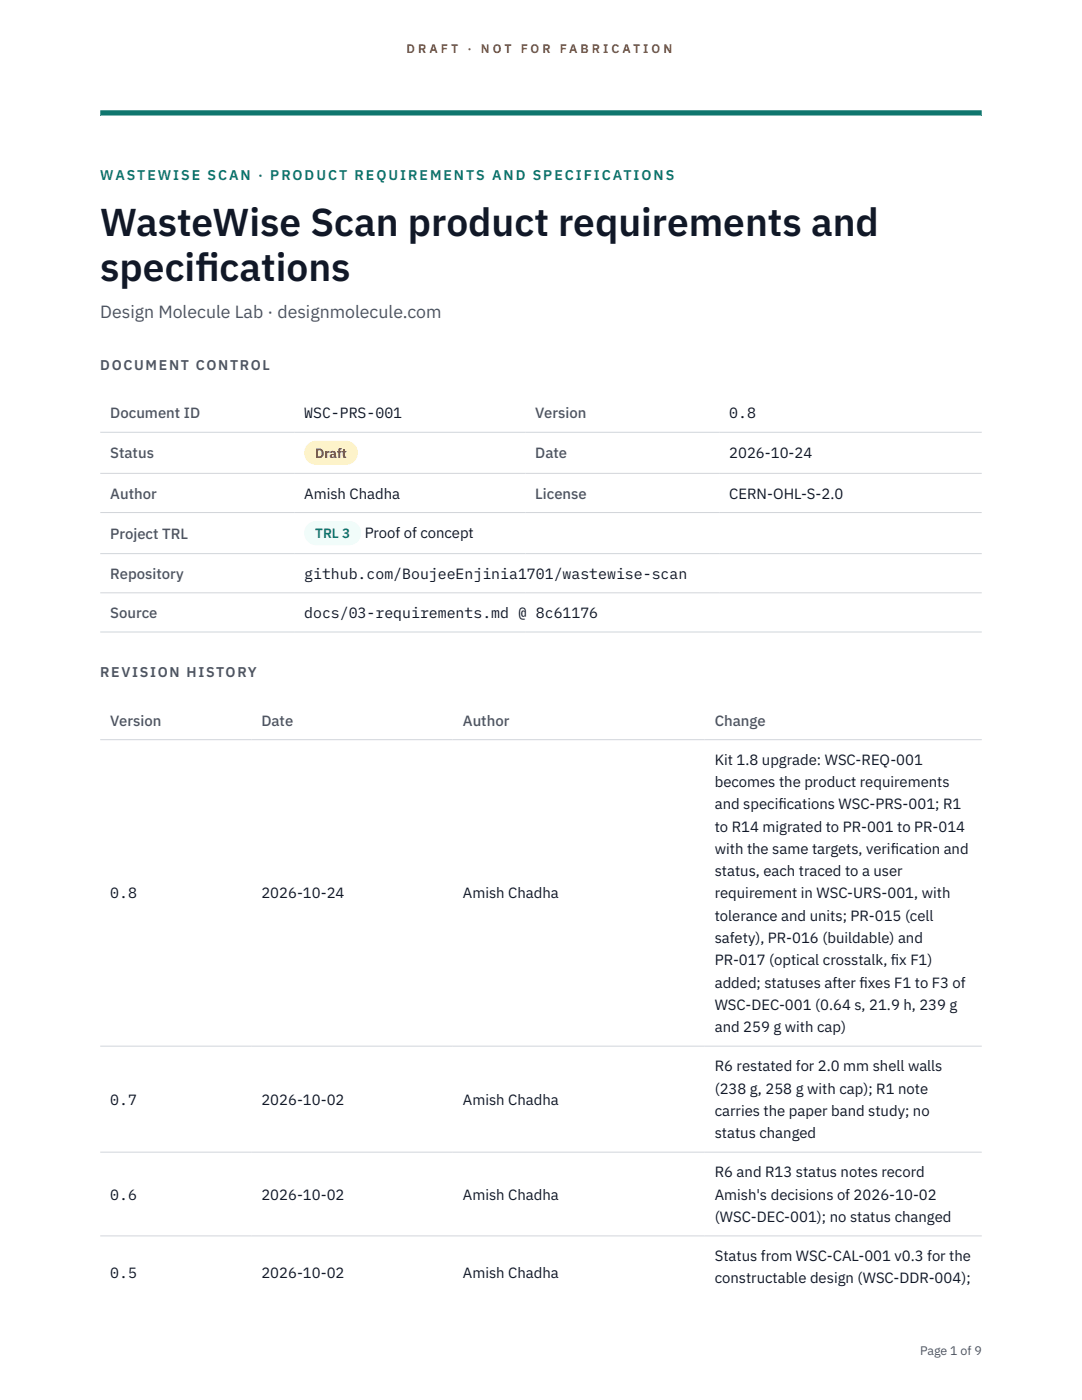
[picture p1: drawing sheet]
<svg xmlns="http://www.w3.org/2000/svg" width="216mm" height="279mm" viewBox="0 0 216 279" stroke-linecap="round" stroke-linejoin="round" font-family="sans-serif">
<defs><g id="words">
<g font-size="7.8" fill="#111827">
<text x="20" y="47.1">WasteWise Scan product requirements and</text>
<text x="20" y="56">specif</text>
<text x="39" y="56">ications</text>
</g>
<text font-size="3.5" fill="#4b5563" x="20" y="63.5">Design Molecule Lab · designmolecule.com</text>
<g font-size="3" fill="#4b5563">
<text x="22" y="83.5">Document ID</text>
<text x="106.8" y="83.5">Version</text>
<text x="22" y="91.5">Status</text>
<text x="106.8" y="91.5">Date</text>
<text x="22" y="99.5">Author</text>
<text x="106.8" y="99.5">License</text>
<text x="22" y="107.5">Project TRL</text>
<text x="22" y="115.5">Repository</text>
<text x="22" y="123.3">Source</text>
<text x="22" y="144.8">Version</text>
<text x="52.2" y="144.8">Date</text>
<text x="92.4" y="144.8">Author</text>
<text x="142.6" y="144.8">Change</text>
</g>
<g font-size="3" fill="#111827">
<text x="60.7" y="83.5">WSC-PRS-001</text>
<text x="145.5" y="83.5">0.8</text>
<text x="145.5" y="91.5">2026-10-24</text>
<text x="60.7" y="99.5">Amish Chadha</text>
<text x="145.5" y="99.5">CERN-OHL-S-2.0</text>
<text x="72.8" y="107.4">Proof of concept</text>
<text x="60.7" y="115.5">github.com/BoujeeEnjinia1701/wastewise-scan</text>
<text x="60.7" y="123.3">docs/03-requirements.md @ 8c61176</text>
<text x="142.6" y="152.6">Kit 1.8 upgrade: WSC-REQ-001</text>
<text x="142.6" y="157.1">becomes the product requirements</text>
<text x="142.6" y="161.5">and specif</text>
<text x="155.3" y="161.5">ications WSC-PRS-001; R1</text>
<text x="142.6" y="166">to R14 migrated to PR-001 to PR-014</text>
<text x="142.6" y="170.4">with the same targets, verif</text>
<text x="177.7" y="170.4">ication and</text>
<text x="22" y="179.3">0.8</text>
<text x="52.2" y="179.3">2026-10-24</text>
<text x="92.4" y="179.3">Amish Chadha</text>
<text x="142.6" y="174.9">status, each traced to a user</text>
<text x="142.6" y="179.3">requirement in WSC-URS-001, with</text>
<text x="142.6" y="183.8">tolerance and units; PR-015 (cell</text>
<text x="142.6" y="188.2">safety), PR-016 (buildable) and</text>
<text x="142.6" y="192.6">PR-017 (optical crosstalk, f</text>
<text x="142.6" y="197.1">added; statuses after f</text>
<text x="171.5" y="197.1">ixes F1 to F3 of</text>
<text x="177.8" y="192.6">ix F1)</text>
<text x="142.6" y="201.5">WSC-DEC-001 (0.64 s, 21.9 h, 239 g</text>
<text x="142.6" y="206">and 259 g with cap)</text>
<text x="142.6" y="213.8">R6 restated for 2.0 mm shell walls</text>
<text x="22" y="220.5">0.7</text>
<text x="52.2" y="220.5">2026-10-02</text>
<text x="92.4" y="220.5">Amish Chadha</text>
<text x="142.6" y="218.2">(238 g, 258 g with cap); R1 note</text>
<text x="142.6" y="222.7">carries the paper band study; no</text>
<text x="142.6" y="227.1">status changed</text>
<text x="22" y="239.4">0.6</text>
<text x="52.2" y="239.4">2026-10-02</text>
<text x="92.4" y="239.4">Amish Chadha</text>
<text x="142.6" y="235">R6 and R13 status notes record</text>
<text x="142.6" y="239.4">Amish's decisions of 2026-10-02</text>
<text x="142.6" y="243.9">(WSC-DEC-001); no status changed</text>
<text x="142.6" y="251.7">Status from WSC-CAL-001 v0.3 for the</text>
<text x="22" y="255">0.5</text>
<text x="52.2" y="255">2026-10-02</text>
<text x="92.4" y="255">Amish Chadha</text>
<text x="142.6" y="256.1">constructable design (WSC-DDR-004);</text>
</g>
<text font-size="2.8" fill="#0f766e" x="20" y="36">WASTEWISE SCAN · PRODUCT REQUIREMENTS AND SPECIFICATIONS</text>
<g font-size="2.8" fill="#4b5563">
<text x="20" y="73.8">DOCUMENT CONTROL</text>
<text x="20" y="135.1">REVISION HISTORY</text>
</g>
<text font-size="2.7" fill="#92400e" x="62.9" y="91.4">Draft</text>
<text font-size="2.7" fill="#0f766e" x="62.9" y="107.4">TRL 3</text>
<g font-size="2.5" fill="#b45309">
<text x="81.1" y="10.5">D R A F T</text>
<text x="93.3" y="10.5">·</text>
<text x="95.9" y="10.5">N O T</text>
<text x="103.9" y="10.5">F O R</text>
<text x="111.7" y="10.5">F A B R I C A T I O N</text>
</g>
<text font-size="2.5" fill="#4b5563" x="183.6" y="270.3">Page 1 of 9</text>
</g></defs>
<path d="M20 23.1h175.9zM20 22h175.9v1.1h-175.9z" fill-rule="evenodd" fill="#0f766e"/>
<path d="M20 86.3h175.9M20 94.5h175.9M20 102.3h175.9M20 110.5h175.9M20 118.3h175.9M20 126.1h175.9M20 147.6h175.9M20 208.8h175.9M20 229.9h175.9M20 246.7h175.9" fill="none" stroke="#d1d5db" stroke-width=".2"/>
<path d="M60.7 88h10.7v4.8h-10.7z" fill="#fef3c7"/>
<path d="M60.7 104h11.4v4.8h-11.4z" fill="#f0fdfa"/>
<use href="#words"/>
</svg>
